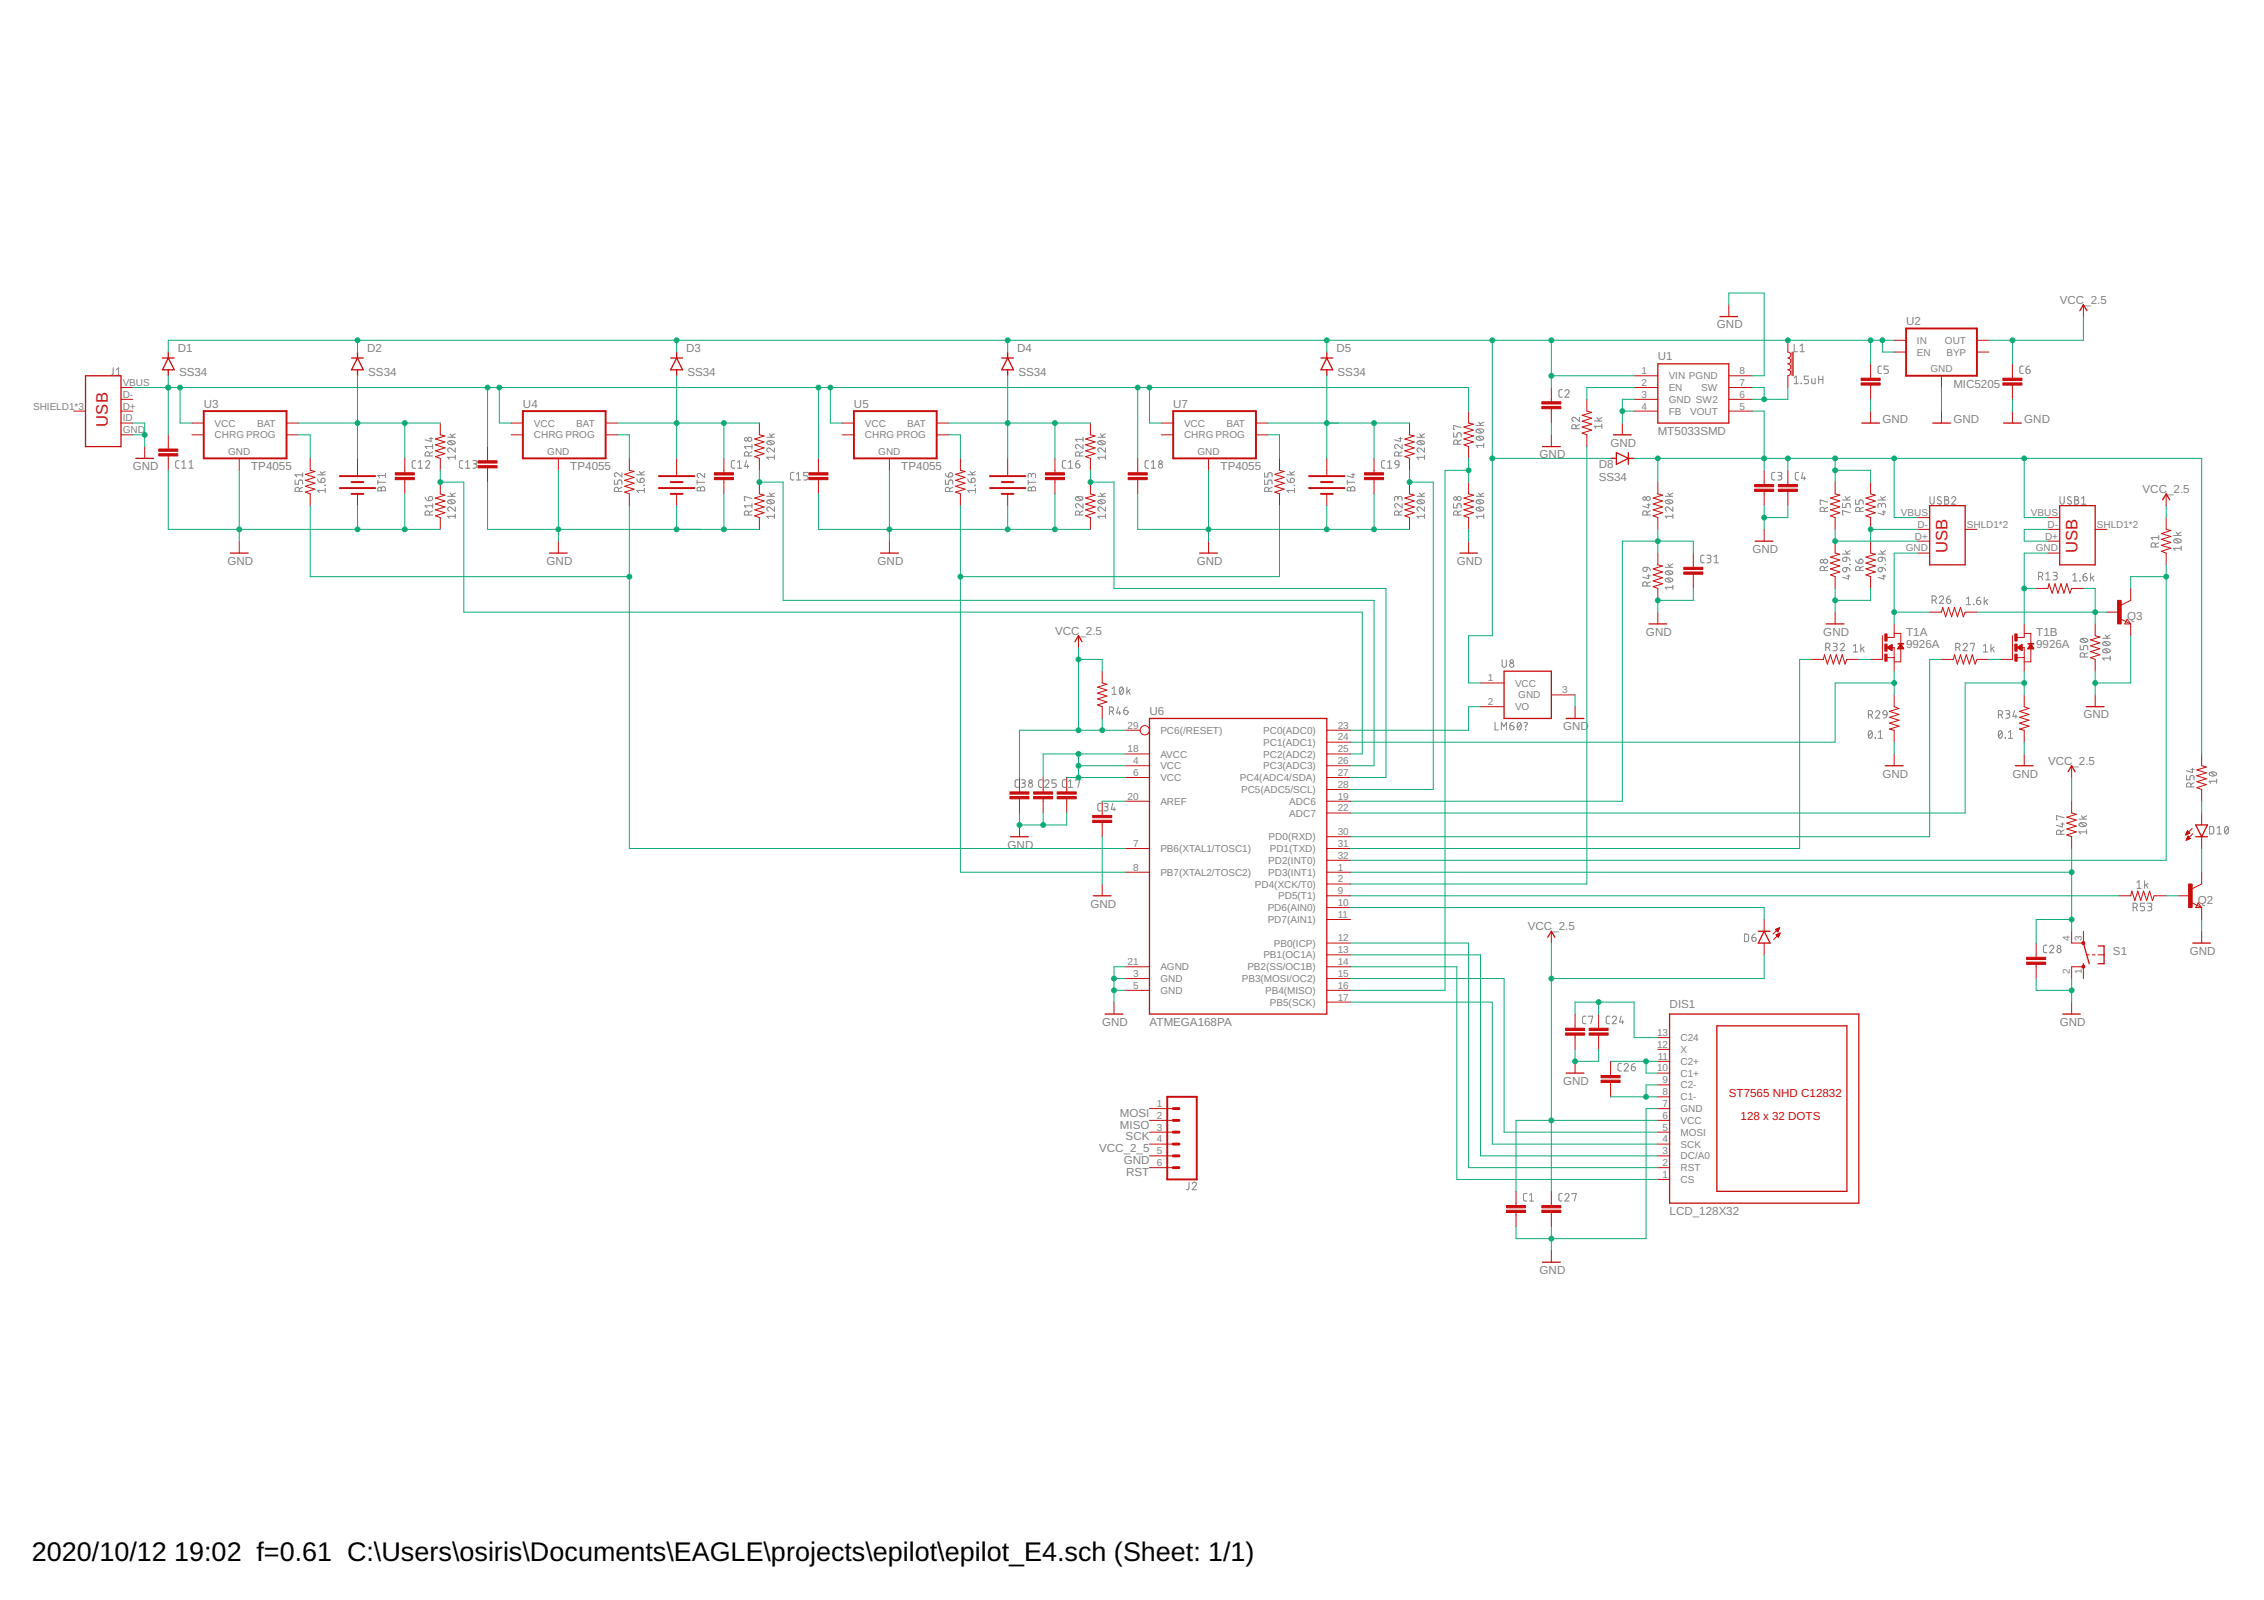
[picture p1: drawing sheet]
<svg xmlns="http://www.w3.org/2000/svg" width="297mm" height="210mm" viewBox="0 0 297 210" stroke-linecap="round" stroke-linejoin="round" font-family="sans-serif">
<defs><g id="words">
<g font-size="3.5">
<text x="4.2" y="204.7">2020/10/12</text>
<text x="22.9" y="204.7">19:02 f=0.61 C:\Users\osiris\Documents\EAGLE\projects\epilot\epilot_E4.sch (Sheet: 1/1)</text>
</g>
<g font-size="2.2" fill="#c90d0c">
<text x="14.2" y="56" transform="rotate(-90 14.2 56)">USB</text>
<text x="255.5" y="72.5" transform="rotate(-90 255.5 72.5)">USB</text>
<text x="272.6" y="72.5" transform="rotate(-90 272.6 72.5)">USB</text>
</g>
<g font-size="1.5" fill="#808080">
<text x="270.3" y="39.8">VCC_2.5</text>
<text x="23.3" y="46.2">D1</text>
<text x="48.2" y="46.2">D2</text>
<text x="90" y="46.2">D3</text>
<text x="133.5" y="46.2">D4</text>
<text x="175.3" y="46.2">D5</text>
<text x="217.5" y="47.3">U1</text>
<text x="225.3" y="43.1">GND</text>
<text x="250.1" y="42.6">U2</text>
<text x="23.5" y="49.3">SS34</text>
<text x="26.7" y="53.5">U3</text>
<text x="48.3" y="49.3">SS34</text>
<text x="68.6" y="53.5">U4</text>
<text x="90.2" y="49.3">SS34</text>
<text x="112" y="53.5">U5</text>
<text x="133.6" y="49.3">SS34</text>
<text x="153.9" y="53.5">U7</text>
<text x="175.5" y="49.3">SS34</text>
<text x="256.3" y="50.8">MIC5205</text>
<text x="211.3" y="58.6">GND</text>
<text x="217.5" y="57">MT5033SMD</text>
<text x="247" y="55.5">GND</text>
<text x="256.3" y="55.5">GND</text>
<text x="265.6" y="55.5">GND</text>
<text x="17.4" y="61.7">GND</text>
<text x="32.9" y="61.7">TP4055</text>
<text x="74.8" y="61.7">TP4055</text>
<text x="118.2" y="61.7">TP4055</text>
<text x="160.1" y="61.7">TP4055</text>
<text x="202" y="60.1">GND</text>
<text x="209.8" y="63.1">SS34</text>
<text x="209.8" y="61.4">D8</text>
<text x="281.1" y="64.6">VCC_2.5</text>
<text x="29.8" y="74.1">GND</text>
<text x="71.7" y="74.1">GND</text>
<text x="115.1" y="74.1">GND</text>
<text x="157" y="74.1">GND</text>
<text x="191.1" y="74.1">GND</text>
<text x="229.9" y="72.5">GND</text>
<text x="138.4" y="83.2">VCC_2.5</text>
<text x="216" y="83.4">GND</text>
<text x="239.2" y="83.4">GND</text>
<text x="250.1" y="83.4">T1A</text>
<text x="267.1" y="83.4">T1B</text>
<text x="279.1" y="81.4">Q3</text>
<text x="250.1" y="85">9926A</text>
<text x="267.1" y="85">9926A</text>
<text x="150.8" y="93.8">U6</text>
<text x="205.1" y="95.8">GND</text>
<text x="273.3" y="94.3">GND</text>
<text x="268.7" y="100.3">VCC_2.5</text>
<text x="247" y="102">GND</text>
<text x="264" y="102">GND</text>
<text x="132.2" y="111.3">GND</text>
<text x="143.1" y="119.1">GND</text>
<text x="288.4" y="118.6">Q2</text>
<text x="200.5" y="122">VCC_2.5</text>
<text x="277.2" y="125.3">S1</text>
<text x="287.3" y="125.3">GND</text>
<text x="144.6" y="134.6">GND</text>
<text x="150.8" y="134.6">ATMEGA168PA</text>
<text x="219.1" y="132.3">DIS1</text>
<text x="270.2" y="134.6">GND</text>
<text x="205.1" y="142.3">GND</text>
<text x="146.9" y="146.5">MOSI</text>
<text x="146.9" y="148.1">MISO</text>
<text x="147.7" y="149.6">SCK</text>
<text x="144.2" y="151.2">VCC_2_5</text>
<text x="147.4" y="152.7">GND</text>
<text x="147.7" y="154.3">RST</text>
<text x="219.1" y="159.4">LCD_128X32</text>
<text x="202" y="167.1">GND</text>
</g>
<g font-size="1.5" fill="#c90d0c">
<text x="226.8" y="143.9">ST7565 NHD C12832</text>
<text x="228.4" y="147">128 x 32 DOTS</text>
</g>
<g font-size="1.3" fill="#808080">
<text x="251.5" y="45.1">IN</text>
<text x="251.5" y="46.7">EN</text>
<text x="255.2" y="45.1">OUT</text>
<text x="255.4" y="46.7">BYP</text>
<text x="4.3" y="53.7">SHIELD1*3</text>
<text x="16.1" y="53.7">D+</text>
<text x="16.1" y="52.2">D-</text>
<text x="16.1" y="50.6">VBUS</text>
<text x="215.4" y="53.7">4</text>
<text x="215.4" y="52.2">3</text>
<text x="215.4" y="49.1">1</text>
<text x="215.4" y="50.6">2</text>
<text x="218.9" y="52.9">GND SW2</text>
<text x="218.9" y="49.8">VIN PGND</text>
<text x="218.9" y="51.3">EN</text>
<text x="223.2" y="51.3">SW</text>
<text x="228.2" y="50.6">7</text>
<text x="228.2" y="49.1">8</text>
<text x="228.2" y="52.2">6</text>
<text x="228.2" y="53.7">5</text>
<text x="253.3" y="48.8">GND</text>
<text x="16.1" y="56.8">GND</text>
<text x="16.1" y="55.3">ID</text>
<text x="28.2" y="56">VCC</text>
<text x="28.2" y="57.5">CHRG PROG</text>
<text x="29.9" y="59.7">GND</text>
<text x="33.7" y="56">BAT</text>
<text x="70" y="56">VCC</text>
<text x="70" y="57.5">CHRG PROG</text>
<text x="71.8" y="59.7">GND</text>
<text x="75.6" y="56">BAT</text>
<text x="113.5" y="56">VCC</text>
<text x="113.5" y="57.5">CHRG PROG</text>
<text x="115.2" y="59.7">GND</text>
<text x="119" y="56">BAT</text>
<text x="155.3" y="56">VCC</text>
<text x="155.3" y="57.5">CHRG PROG</text>
<text x="157.1" y="59.7">GND</text>
<text x="160.9" y="56">BAT</text>
<text x="218.9" y="54.4">FB</text>
<text x="221.7" y="54.4">VOUT</text>
<text x="249.4" y="67.7">VBUS</text>
<text x="251.2" y="70.8">D+</text>
<text x="251.6" y="69.2">D-</text>
<text x="258" y="69.2">SHLD1*2</text>
<text x="266.5" y="67.7">VBUS</text>
<text x="268.3" y="70.8">D+</text>
<text x="268.6" y="69.2">D-</text>
<text x="275.1" y="69.2">SHLD1*2</text>
<text x="250" y="72.3">GND</text>
<text x="267.1" y="72.3">GND</text>
<text x="195.2" y="89.4">1</text>
<text x="147.9" y="95.6">29</text>
<text x="175.5" y="95.6">23</text>
<text x="195.2" y="92.5">2</text>
<text x="198.8" y="93.2">VO</text>
<text x="198.8" y="90.1">VCC</text>
<text x="199.2" y="91.6">GND</text>
<text x="205" y="90.9">3</text>
<text x="147.9" y="98.7">18</text>
<text x="148.7" y="100.2">4</text>
<text x="148.7" y="101.8">6</text>
<text x="152.2" y="100.9">VCC</text>
<text x="152.2" y="99.4">AVCC</text>
<text x="152.2" y="96.3">PC6(/RESET)</text>
<text x="165.7" y="100.9">PC3(ADC3)</text>
<text x="165.7" y="99.4">PC2(ADC2)</text>
<text x="165.7" y="97.8">PC1(ADC1)</text>
<text x="165.7" y="96.3">PC0(ADC0)</text>
<text x="175.5" y="101.8">27</text>
<text x="175.5" y="100.2">26</text>
<text x="175.5" y="98.7">25</text>
<text x="175.5" y="97.1">24</text>
<text x="147.9" y="104.9">20</text>
<text x="152.2" y="102.5">VCC</text>
<text x="152.2" y="105.6">AREF</text>
<text x="162.7" y="102.5">PC4(ADC4/SDA)</text>
<text x="162.8" y="104">PC5(ADC5/SCL)</text>
<text x="169.2" y="107.1">ADC7</text>
<text x="169.2" y="105.6">ADC6</text>
<text x="175.5" y="106.4">22</text>
<text x="175.5" y="104.9">19</text>
<text x="175.5" y="103.3">28</text>
<text x="148.7" y="111.1">7</text>
<text x="152.2" y="111.8">PB6(XTAL1/TOSC1)</text>
<text x="166.4" y="113.3">PD2(INT0)</text>
<text x="166.4" y="110.2">PD0(RXD)</text>
<text x="166.6" y="111.8">PD1(TXD)</text>
<text x="175.5" y="112.7">32</text>
<text x="175.5" y="111.1">31</text>
<text x="175.5" y="109.5">30</text>
<text x="148.7" y="114.2">8</text>
<text x="152.2" y="114.9">PB7(XTAL2/TOSC2)</text>
<text x="164.7" y="116.4">PD4(XCK/T0)</text>
<text x="166.3" y="119.5">PD6(AIN0)</text>
<text x="166.4" y="114.9">PD3(INT1)</text>
<text x="167.7" y="118">PD5(T1)</text>
<text x="175.5" y="118.9">10</text>
<text x="175.5" y="117.3">9</text>
<text x="175.5" y="115.8">2</text>
<text x="175.5" y="114.2">1</text>
<text x="165.8" y="125.7">PB1(OC1A)</text>
<text x="166.3" y="121.1">PD7(AIN1)</text>
<text x="167.1" y="124.2">PB0(ICP)</text>
<text x="175.5" y="125.1">13</text>
<text x="175.5" y="123.5">12</text>
<text x="175.5" y="120.4">11</text>
<text x="271.6" y="123.5" transform="rotate(-90 271.6 123.5)">4</text>
<text x="273.1" y="123.5" transform="rotate(-90 273.1 123.5)">3</text>
<text x="147.9" y="126.6">21</text>
<text x="148.7" y="128.2">3</text>
<text x="148.7" y="129.7">5</text>
<text x="152.2" y="128.8">GND</text>
<text x="152.2" y="130.4">GND</text>
<text x="152.2" y="127.3">AGND</text>
<text x="162.9" y="128.8">PB3(MOSI/OC2)</text>
<text x="163.7" y="127.3">PB2(SS/OC1B)</text>
<text x="166" y="130.4">PB4(MISO)</text>
<text x="166.6" y="131.9">PB5(SCK)</text>
<text x="175.5" y="131.3">17</text>
<text x="175.5" y="129.7">16</text>
<text x="175.5" y="128.2">15</text>
<text x="175.5" y="126.6">14</text>
<text x="271.6" y="127.8" transform="rotate(-90 271.6 127.8)">2</text>
<text x="273.1" y="127.8" transform="rotate(-90 273.1 127.8)">1</text>
<text x="217.4" y="135.9">13</text>
<text x="217.4" y="137.5">12</text>
<text x="220.5" y="136.6">C24</text>
<text x="217.4" y="140.6">10</text>
<text x="217.5" y="139">11</text>
<text x="218.1" y="142.1">9</text>
<text x="218.1" y="143.7">8</text>
<text x="220.5" y="141.2">C1+</text>
<text x="220.5" y="142.8">C2-</text>
<text x="220.5" y="138.1">X</text>
<text x="220.5" y="139.7">C2+</text>
<text x="151.8" y="145.2">1</text>
<text x="151.8" y="146.8">2</text>
<text x="151.8" y="148.3">3</text>
<text x="151.8" y="149.9">4</text>
<text x="218.1" y="145.2">7</text>
<text x="218.1" y="146.8">6</text>
<text x="218.1" y="148.3">5</text>
<text x="218.1" y="149.9">4</text>
<text x="220.5" y="144.3">C1-</text>
<text x="220.5" y="145.9">GND</text>
<text x="220.5" y="147.4">VCC</text>
<text x="220.5" y="149">MOSI</text>
<text x="151.8" y="151.4">5</text>
<text x="151.8" y="153">6</text>
<text x="218.1" y="151.4">3</text>
<text x="218.1" y="153">2</text>
<text x="218.1" y="154.5">1</text>
<text x="220.5" y="150.5">SCK</text>
<text x="220.5" y="152.1">DC/A0</text>
<text x="220.5" y="153.7">RST</text>
<text x="220.5" y="155.2">CS</text>
</g>
</g></defs>
<g fill="none" stroke="#808080" stroke-width=".13">
<path d="M14.8 48.3v.7a.23 .23 0 0 1-.3 .2M15.3 49.2h.5M15.3 48.5l.3-.2v.9M56.3 59.8v-.4a.28 .28 0 0 0-.3-.1 .28 .28 0 0 0-.2 .2v.3h1M56.3 57.5h.5M56.6 57.4v.5l-.8-.2M56.8 59.3l-.5 .2M56.8 58.6h-1l.2 .3M56.8 58.3v.6M58.7 57.4h1M58.8 57.9a.63 .63 0 0 1 .9 .2 .59 .59 0 0 1-1 0zM58.9 57.8l.6 .5"/>
<path d="M59.1 56.9l.3 .5M59.7 58.8v.5l-.5-.5a.28 .28 0 0 0-.5 .1 .28 .28 0 0 0 .2 .4M59.7 60h-1l.2 .3M59.7 59.7v.6M59.7 56.9l-.5 .3M98.2 59.8v-.4a.28 .28 0 0 0-.3-.1 .28 .28 0 0 0-.2 .2v.3h1M98.7 58.6h-1l.2 .3M98.7 59.3l-.5 .2M98.7 58.3v.6M100.6 57.4h1M100.7 57.9a.63 .63 0 0 1 .9 .2 .59 .59 0 0 1-1 0zM100.8 57.8l.6 .5"/>
<path d="M100.9 56.9l.4 .5M101.6 58.8v.5l-.6-.5a.27 .27 0 0 0-.4 .1 .27 .27 0 0 0 .2 .4M101.6 60h-1l.2 .3M101.6 59.7v.6M101.6 56.9l-.5 .3M141.6 59.8v-.4a.27 .27 0 0 0-.3-.1 .27 .27 0 0 0-.2 .2v.3h1M142.1 58.3v.6l-.6-.5a.27 .27 0 0 0-.4 .1 .27 .27 0 0 0 .2 .4M142.1 59.3l-.5 .2M142.1 57.4v.5M142.1 57.6h-1l.2 .3M144 57.4h1M144.1 57.9a.63 .63 0 0 1 .9 .2 .59 .59 0 0 1-1 0z"/>
<path d="M144.3 57.8l.5 .5M144.4 56.9l.3 .5M145 58.8v.5l-.5-.5a.28 .28 0 0 0-.5 .1 .28 .28 0 0 0 .3 .4M145 60h-1l.3 .3M145 59.7v.6M145 56.9l-.4 .3M183.5 59.8v-.4a.28 .28 0 0 0-.3-.1 .28 .28 0 0 0-.2 .2v.3h1M183.5 57.5h.5M183.7 57.4v.5l-.7-.2M184 58.3v.6l-.6-.5a.27 .27 0 0 0-.4 .1 .27 .27 0 0 0 .2 .4M184 59.3l-.5 .2M185.9 57.4h1"/>
<path d="M186 57.9a.63 .63 0 0 1 .9 .2 .59 .59 0 0 1-1 0zM186.1 57.8l.6 .5M186.2 56.9l.4 .5M186.9 58.8v.5l-.5-.5a.27 .27 0 0 0-.5 .1 .27 .27 0 0 0 .2 .4M186.9 60h-1l.2 .3M186.9 59.7v.6M186.9 56.9l-.5 .3M190.7 56.8v.5h.5v-.3a.28 .28 0 0 1 .2-.2 .28 .28 0 0 1 .3 .2v.3M191.3 58.3v-.3a.28 .28 0 0 0-.3-.3 .28 .28 0 0 0-.3 .3v.3h1M191.7 56.1l-1-.3v.6h.1M191.7 57.7l-.4 .2M193.7 55.8h1"/>
<path d="M193.7 57.3a.63 .63 0 0 1 1 .2 .59 .59 0 0 1-1 0zM193.7 56.4a.65 .65 0 0 1 1 .1 .59 .59 0 0 1-1 0zM193.9 57.3l.5 .4M193.9 56.3l.5 .4M194 55.4l.3 .4M194.7 58.4h-1l.2 .3M194.7 58.2v.5M194.7 55.4l-.5 .2M205 51.1h-.4l-.1 .2 .1 .7 .4 .1M205.3 51.3a.27 .27 0 0 1 .4-.2 .27 .27 0 0 1 .1 .5l-.5 .5h.6M206.8 56.2v-.4a.28 .28 0 0 0-.4-.1 .28 .28 0 0 0-.2 .3v.2h1M207.2 54.7v.6l-.5-.5a.27 .27 0 0 0-.5 .1 .27 .27 0 0 0 .3 .4"/>
<path d="M207.2 55.7l-.4 .2M209.2 55.2h1M209.5 54.8l.3 .4M210.2 55.9h-1l.2 .3M210.2 55.6v.6M210.2 54.8l-.5 .2M235.4 49.6l.3-.3v1M235.4 50.3h.5M235.4 45.1v1h.4M236.2 46.1h.5M236.2 45.4l.3-.3v1M236.3 50.3h.1z"/>
<path d="M237.3 49.3h-.6v.5h.4a.28 .28 0 0 1 .2 .3 .28 .28 0 0 1-.2 .2h-.4M237.7 49.7v.5l.2 .1h.2v-.6M238.6 49.8h.6M238.6 49.3v1M239.2 49.3v1M246.8 48h-.3l-.1 .2v.7l.4 .1M247.8 48h-.6v.5h.4l.2 .2-.2 .3h-.4M265.5 48h-.4l-.1 .2v.7l.5 .1M265.8 48.5h.3a.28 .28 0 0 1 .3 .3 .28 .28 0 0 1-.3 .2 .28 .28 0 0 1-.3-.3zM266.3 48a.43 .43 0 0 0-.5 .5M23.5 60.4l-.3 .1-.1 .1v.7l.4 .1M23.9 61.4h.5"/>
<path d="M23.9 60.6l.2-.2v1M24.8 61.4h.6M24.8 60.6l.3-.2v1M38.7 63v.5h.5v-.3a.28 .28 0 0 1 .2-.2 .28 .28 0 0 1 .3 .2v.3M39.3 64.5v-.3a.28 .28 0 0 0-.3-.3 .28 .28 0 0 0-.3 .3v.3h1M39.7 62.3h-1l.2 .3M39.7 63.9l-.4 .2M39.7 62v.6M41.7 62.8a.43 .43 0 0 0 .4 .5M41.7 62.3h1M42 61.9l.3 .4M42.1 62.8a.28 .28 0 0 1 .5 .1 .28 .28 0 0 1-.2 .4h-.3z"/>
<path d="M42.6 63.6l.1 .1zM42.7 64.3h-1l.2 .3M42.7 64.1v.5M42.7 61.9l-.5 .2M49.6 63v.5M49.6 63.3h1M49.6 64a.22 .22 0 0 1 .3-.1 .22 .22 0 0 1 .1 .2l.1-.1a.27 .27 0 0 1 .3-.2 .27 .27 0 0 1 .2 .3v.3h-1zM50 64.1v.3M50.6 62.1v.6M50.6 62.4h-1l.2 .3M54.5 60.4l-.3 .1-.1 .1v.7l.2 .1h.2M54.9 61.4h.5"/>
<path d="M54.9 60.6l.3-.2v1M55.8 65.2a.52 .52 0 0 0 .4 .5M55.8 60.6a.26 .26 0 0 1 .4-.2 .26 .26 0 0 1 .1 .5l-.5 .5h.6M56.3 65.2a.29 .29 0 0 1 .5 .1 .29 .29 0 0 1-.3 .4h-.3zM56.3 67.6v-.3a.29 .29 0 0 0-.2-.3 .29 .29 0 0 0-.3 .3v.3h1M56.8 66.1v.5M56.8 67l-.5 .2M56.8 66.4h-1l.2 .2M58.7 65.1h1M58.8 65.7a.63 .63 0 0 1 .9 .1 .59 .59 0 0 1-1 0zM58.9 65.6l.6 .5M59.1 64.7l.3 .4"/>
<path d="M59.7 66.5v.6l-.5-.5a.27 .27 0 0 0-.5 .1 .27 .27 0 0 0 .2 .4M59.7 67.5v.5M59.7 67.7h-1l.2 .3M59.7 64.7l-.5 .2M60.7 60.4l-.3 .1-.1 .1v.7l.2 .1h.2M61.1 61.4h.5M61.1 60.6l.3-.2v1M62 60.4h.4a.22 .22 0 0 1 .2 .2 .22 .22 0 0 1-.1 .2l-.4 .1M62.3 60.9a.29 .29 0 0 1 .3 .2 .29 .29 0 0 1-.3 .3h-.3M80.6 63v.5h.4v-.3a.28 .28 0 0 1 .3-.2 .28 .28 0 0 1 .3 .2v.3M81.2 64.5l-.1-.4a.28 .28 0 0 0-.3-.2 .28 .28 0 0 0-.2 .3v.3h1M81.6 62v.6l-.6-.5a.28 .28 0 0 0-.4 .1 .28 .28 0 0 0 .2 .4"/>
<path d="M81.6 63.9l-.4 .2M83.5 62.8a.43 .43 0 0 0 .5 .5M83.5 62.3h1M83.9 61.9l.3 .4M84 62.8a.28 .28 0 0 1 .5 .1 .28 .28 0 0 1-.2 .4h-.3zM84.5 63.6v.1zM84.5 64.3h-1l.3 .3M84.5 64.1v.5M84.5 61.9l-.4 .2M91.5 63.3h1M91.5 63v.5M91.5 64a.23 .23 0 0 1 .2-.1 .23 .23 0 0 1 .2 .2v-.1a.28 .28 0 0 1 .3-.2 .28 .28 0 0 1 .3 .3v.3h-1z"/>
<path d="M91.9 64.1v.3M92.5 62.1v.6l-.6-.5a.28 .28 0 0 0-.4 .1 .28 .28 0 0 0 .2 .4M96.4 60.4l-.3 .1-.2 .1 .1 .7 .4 .1M96.8 61.4h.5M96.8 60.6l.2-.2v1M97.9 60.4l-.2 .8h.6M98.1 61v.4M98.2 67.6v-.3a.28 .28 0 0 0-.3-.3 .28 .28 0 0 0-.2 .3v.3h1M98.7 66.4h-1l.2 .2M98.7 65.4l-1-.3v.6h.1M98.7 66.1v.5M98.7 67l-.5 .2"/>
<path d="M100.6 65.1h1M100.7 65.7a.63 .63 0 0 1 .9 .1 .59 .59 0 0 1-1 0zM100.8 65.6l.6 .5M100.9 64.7l.4 .4M101.6 66.5v.6l-.6-.5a.27 .27 0 0 0-.4 .1 .27 .27 0 0 0 .2 .4M101.6 67.7h-1l.2 .3M101.6 67.5v.5M101.6 64.7l-.5 .2M104.2 62h-.4l-.1 .2v.7l.5 .1M104.5 63h.6M104.5 62.2l.3-.2v1M106 62h-.5v.4h.4l.1 .2-.1 .3-.4 .1"/>
<path d="M124 63v.5h.5v-.3a.28 .28 0 0 1 .2-.2 .28 .28 0 0 1 .3 .2v.3M124 62.1a.43 .43 0 0 0 .5 .5M124.5 62.1a.28 .28 0 0 1 .5 .1 .28 .28 0 0 1-.3 .4h-.2zM124.6 64.5l-.1-.4a.27 .27 0 0 0-.3-.2 .27 .27 0 0 0-.2 .3v.3h1M125 63.9l-.4 .2M127 62.8a.43 .43 0 0 0 .4 .5M127 62.3h1M127.3 61.9l.3 .4M127.4 62.8a.28 .28 0 0 1 .5 .1 .28 .28 0 0 1-.2 .4h-.3zM127.9 63.6l.1 .1zM128 64.3h-1l.2 .3M128 64.1v.5"/>
<path d="M128 61.9l-.5 .2M134.9 63.3h1M134.9 63v.5M135 63.9a.21 .21 0 0 1 .3 .2l.1-.1a.27 .27 0 0 1 .3-.2 .27 .27 0 0 1 .2 .3v.3h-1zM135.3 62.4l.1-.1a.27 .27 0 0 1 .3-.2 .27 .27 0 0 1 .2 .3v.3M135.3 62.5v-.2a.21 .21 0 0 0-.2-.2 .21 .21 0 0 0-.2 .2v.4M135.3 64.1v.3M139.8 60.4l-.3 .1-.1 .1v.7l.2 .1h.2M140.2 61.4h.5M140.2 60.6l.3-.2v1M141.1 60.9h.4a.28 .28 0 0 1 .2 .3 .28 .28 0 0 1-.3 .2 .28 .28 0 0 1-.3-.2zM141.2 65.2a.65 .65 0 0 1 .9 .2 .59 .59 0 0 1-1 0z"/>
<path d="M141.3 65.2l.6 .4M141.6 60.4a.43 .43 0 0 0-.5 .5M141.6 67.6v-.3a.28 .28 0 0 0-.2-.3 .28 .28 0 0 0-.3 .3v.3h1M142.1 66.1v.5l-.7-.5h-.2l-.1 .2 .2 .3M142.1 67l-.5 .2M144 65.1h1M144.1 65.7a.63 .63 0 0 1 .9 .1 .59 .59 0 0 1-1 0zM144.3 65.6l.5 .5M144.4 64.7l.3 .4M145 66.5v.6l-.5-.5a.27 .27 0 0 0-.5 .1 .27 .27 0 0 0 .3 .4M145 67.7h-1l.3 .3M145 67.5v.5"/>
<path d="M145 64.7l-.4 .2M150.7 60.4l-.4 .1-.1 .1 .1 .7 .2 .1h.2M151 61.4h.6M151 60.6l.3-.2v1M165.9 63v.5h.4v-.3a.28 .28 0 0 1 .3-.2 .28 .28 0 0 1 .3 .2v.3M165.9 62v.6h.4v-.4a.28 .28 0 0 1 .3-.2 .28 .28 0 0 1 .3 .2v.4M166.5 64.5l-.1-.4a.28 .28 0 0 0-.3-.2 .28 .28 0 0 0-.2 .3v.3h1M166.9 63.9l-.4 .2M168.8 62.8a.43 .43 0 0 0 .5 .5M168.8 62.3h1M169.2 61.9l.3 .4M169.3 62.8a.28 .28 0 0 1 .5 .1 .28 .28 0 0 1-.2 .4h-.3z"/>
<path d="M169.8 63.6v.1zM169.8 64.3h-1l.3 .3M169.8 64.1v.5M169.8 61.9l-.4 .2M176.8 63.3h1M176.8 63v.5M176.8 64a.23 .23 0 0 1 .2-.1 .23 .23 0 0 1 .2 .2v-.1a.28 .28 0 0 1 .3-.2 .28 .28 0 0 1 .3 .3v.3h-1zM177.2 64.1v.3M177.3 62.3h.5M177.5 62.1v.6l-.7-.3M181.7 60.4l-.3 .1-.1 .1v.7l.4 .1M182.1 61.4h.5"/>
<path d="M182.1 60.6l.2-.2v1M183.1 60.5l.1-.1a.27 .27 0 0 1 .4 .3v.3l-.5-.1-.1-.2zM183.4 65.4a.28 .28 0 0 1 .3-.3 .28 .28 0 0 1 .3 .3v.3M183.4 65.6v-.4a.22 .22 0 0 0-.3-.1 .22 .22 0 0 0-.1 .2v.4M183.5 67.6v-.3a.28 .28 0 0 0-.3-.3 .28 .28 0 0 0-.2 .3v.3h1M183.6 61a.47 .47 0 0 1-.5 .4M184 66.1v.5l-.7-.5h-.2l-.1 .2 .2 .3M184 67l-.5 .2M185.9 65.1h1M186 65.7a.63 .63 0 0 1 .9 .1 .59 .59 0 0 1-1 0zM186.1 65.6l.6 .5M186.2 64.7l.4 .4"/>
<path d="M186.9 66.5v.6l-.5-.5a.27 .27 0 0 0-.5 .1 .27 .27 0 0 0 .2 .4M186.9 67.7h-1l.2 .3M186.9 67.5v.5M186.9 64.7l-.5 .2M190.7 66.1v.5h.5v-.3a.28 .28 0 0 1 .2-.2 .28 .28 0 0 1 .3 .2v.3M191.3 67.6v-.3a.28 .28 0 0 0-.3-.3 .28 .28 0 0 0-.3 .3v.3h1M191.7 67l-.4 .2M193.7 66.7a.65 .65 0 0 1 1 .1 .59 .59 0 0 1-1 0zM193.7 65.7a.65 .65 0 0 1 1 .1 .59 .59 0 0 1-1 0zM193.7 65.1h1M193.9 66.6l.5 .4M193.9 65.6l.5 .5"/>
<path d="M194 64.7l.3 .4M194.7 67.7h-1l.2 .3M194.7 67.5v.5M194.7 64.7l-.5 .2M215.7 74.4h.4v.4a.28 .28 0 0 1-.5 .1 .28 .28 0 0 1 .1-.5zM216.1 67.6v-.3a.28 .28 0 0 0-.3-.3 .28 .28 0 0 0-.3 .3v.3h1M216.1 76.9v-.4a.28 .28 0 0 0-.3-.2 .28 .28 0 0 0-.3 .3v.3h1M216.1 74.4a.43 .43 0 0 1 .4 .5M216.1 66.2h.4M216.1 75.5h.4M216.3 66.1v.5l-.8-.2M216.3 75.4v.5l-.8-.2"/>
<path d="M216.5 67l-.4 .2M216.5 76.3l-.4 .2M218.5 65.1h1M218.5 74.4h1M218.5 65.7a.63 .63 0 0 1 1 .1 .59 .59 0 0 1-1 0zM218.5 75.9a.63 .63 0 0 1 1 .2 .59 .59 0 0 1-1 0zM218.5 75a.63 .63 0 0 1 1 .1 .59 .59 0 0 1-1 0zM218.7 65.6l.6 .5M218.7 75.9l.6 .4M218.7 74.9l.6 .5M218.8 64.7l.3 .4M218.8 74l.3 .4"/>
<path d="M219.5 66.5v.6l-.6-.5a.27 .27 0 0 0-.4 .1 .27 .27 0 0 0 .2 .4M219.5 67.7h-1l.2 .3M219.5 67.5v.5M219.5 76.8v.5M219.5 64.7l-.5 .2M219.5 77h-1l.2 .3M219.5 74l-.5 .2M223.6 72.8l-.4 .1-.1 .1 .1 .7 .2 .1h.2M223.9 72.8h.4a.22 .22 0 0 1 .2 .3 .22 .22 0 0 1-.2 .2h-.3M224.2 73.3a.28 .28 0 0 1 .3 .3 .28 .28 0 0 1-.3 .2h-.3M224.9 73.8h.5M224.9 73l.3-.2v1"/>
<path d="M232.9 62h-.3l-.1 .2v.7l.4 .1M233.2 62h.5a.23 .23 0 0 1 .1 .2 .23 .23 0 0 1-.2 .2h-.3M233.5 62.4h.1a.28 .28 0 0 1 .2 .4 .28 .28 0 0 1-.3 .2h-.3M236 62h-.4l-.1 .2 .1 .7 .4 .1M236.6 62l-.3 .7h.6M236.7 62.5v.5M239.4 67.1l-.1-.4a.28 .28 0 0 0-.3-.2 .28 .28 0 0 0-.2 .3v.3h1M239.4 74.8v-.2a.28 .28 0 0 0-.3-.3 .28 .28 0 0 0-.3 .3v.2h1M239.8 65.9l-1-.3v.5h.1M239.8 66.5l-.4 .3M239.8 74.3l-.4 .2M241.7 66v.6h.5v-.3a.28 .28 0 0 1 .3-.3 .28 .28 0 0 1 .2 .3v.3"/>
<path d="M241.7 65.6h1M241.7 72.7h1M241.8 74.5h.5v.3a.28 .28 0 0 1-.4 .2 .28 .28 0 0 1-.1-.5zM241.8 73.2l.5-.1v.3a.28 .28 0 0 1-.4 .2 .28 .28 0 0 1-.1-.4zM242.1 65.2l.3 .4M242.1 72.2l.3 .5M242.3 74.5a.43 .43 0 0 1 .4 .4M242.3 73.1a.47 .47 0 0 1 .4 .5M242.3 75.6h.4M242.5 75.4v.6l-.8-.3M242.7 74v.1zM242.7 67.3l-1-.3v.5h.2"/>
<path d="M242.7 65.2l-.4 .2M242.7 72.2l-.4 .3M243.5 65.6v.5h.4v-.3a.28 .28 0 0 1 .3-.2 .28 .28 0 0 1 .3 .2v.3M243.5 73.5a.43 .43 0 0 0 .4 .4M243.9 73.5a.28 .28 0 0 1 .5 0 .28 .28 0 0 1-.2 .4h-.3zM244 67.1v-.4a.28 .28 0 0 0-.3-.2 .28 .28 0 0 0-.2 .3v.3h1M244 74.8v-.2a.28 .28 0 0 0-.3-.3 .28 .28 0 0 0-.2 .3v.2h1M244.5 66.5l-.5 .3M244.5 74.3l-.5 .2M246.4 65.6h1M246.4 72.7h1M246.5 74.5h.5v.3a.28 .28 0 0 1-.4 .2 .28 .28 0 0 1-.1-.5z"/>
<path d="M246.5 73.2l.5-.1v.3a.28 .28 0 0 1-.4 .2 .28 .28 0 0 1-.1-.4zM246.7 65.2l.4 .4M246.7 72.2l.4 .5M246.8 66.3l.1-.1a.28 .28 0 0 1 .3-.2 .28 .28 0 0 1 .2 .3v.3M246.8 66.5v-.4a.22 .22 0 0 0-.2-.1 .22 .22 0 0 0-.2 .3v.3M247 74.5a.43 .43 0 0 1 .4 .4M247 73.1a.47 .47 0 0 1 .4 .5M247 67.2h.4M247 75.6h.4M247.2 67v.5l-.8-.2M247.2 75.4v.6l-.8-.3M247.3 74l.1 .1z"/>
<path d="M247.4 65.2l-.5 .2M247.4 72.2l-.5 .3M253.2 65.2l.1 .8a.27 .27 0 0 0 .3 .1 .27 .27 0 0 0 .2-.2v-.7M253.5 78.7h.3a.29 .29 0 0 0 .2-.2 .29 .29 0 0 0-.2-.3h-.3v1M253.8 78.7l.3 .5M254.4 78.4a.27 .27 0 0 1 .4-.2 .27 .27 0 0 1 .1 .4l-.5 .6h.6M254.7 65.2h-.1a.23 .23 0 0 0-.4 .1 .23 .23 0 0 0 .1 .3l.4 .2a.22 .22 0 0 1-.2 .3l-.3-.1M255.1 65.2h.3a.22 .22 0 0 1 .2 .1 .22 .22 0 0 1-.1 .3h-.1h.1a.28 .28 0 0 1 .2 .3 .28 .28 0 0 1-.3 .2h-.3zM255.1 65.6h.3M255.4 78.6h.3a.28 .28 0 0 1 .3 .3 .28 .28 0 0 1-.3 .3 .28 .28 0 0 1-.3-.3zM255.8 78.2a.52 .52 0 0 0-.4 .4M256.1 65.4a.27 .27 0 0 1 .3-.2 .27 .27 0 0 1 .1 .4l-.4 .5h.5"/>
<path d="M258 78.5l.3-.2v1M258 79.3h.6M258.9 79.3h.1zM259.3 78.8h.4a.28 .28 0 0 1 .2 .3 .28 .28 0 0 1-.3 .2 .28 .28 0 0 1-.3-.2zM259.8 78.3a.43 .43 0 0 0-.5 .5M260.3 78.3v1M260.5 78.9l.3 .4M260.8 78.7l-.5 .3M267.5 75.6h.4a.28 .28 0 0 0 .1-.3 .28 .28 0 0 0-.3-.2h-.2v1M267.8 75.6l.2 .5M268.4 75.3l.3-.2v1M268.4 76.1h.6"/>
<path d="M269.4 75.1h.4a.23 .23 0 0 1 .1 .2 .23 .23 0 0 1-.2 .2h-.2M269.6 75.5h.2a.28 .28 0 0 1 .1 .4 .28 .28 0 0 1-.3 .2h-.2M270.3 65.2v.8a.27 .27 0 0 0 .3 .1 .27 .27 0 0 0 .2-.2v-.7M271.7 65.2h-.1a.23 .23 0 0 0-.3 .1 .23 .23 0 0 0 .1 .3l.4 .2a.22 .22 0 0 1-.2 .3l-.3-.1M271.9 75.5l.3-.3v1M271.9 76.2h.6M272.2 65.2h.3a.22 .22 0 0 1 .2 .1 .22 .22 0 0 1-.1 .3h-.1h.1a.28 .28 0 0 1 .2 .3 .28 .28 0 0 1-.3 .2h-.3zM272.2 65.6h.3M272.9 76.2h.1M273.1 66.1h.6M273.1 65.4l.3-.2v.9M273.3 75.7h.3a.27 .27 0 0 1 .2 .3 .27 .27 0 0 1-.2 .2 .27 .27 0 0 1-.3-.3z"/>
<path d="M273.7 75.2a.43 .43 0 0 0-.4 .5M274.3 75.2v1M274.5 75.8l.2 .4M274.7 75.6l-.4 .3M282.8 71.8l-.1-.4a.27 .27 0 0 0-.3-.2 .27 .27 0 0 0-.2 .3v.3h1M283.2 71.2l-.4 .2M283.2 70.5h-1l.2 .3M283.2 70.3v.5M285.2 70.3h1M285.2 70.8a.63 .63 0 0 1 1 .2 .59 .59 0 0 1-1 0zM285.4 70.7l.5 .5M285.5 69.8l.3 .5"/>
<path d="M286.2 71.9h-1l.2 .3M286.2 71.6v.6M286.2 69.8l-.5 .3M145.6 93.3h.2a.28 .28 0 0 0 .3-.3 .28 .28 0 0 0-.3-.2h-.2v.9M145.9 93.3l.2 .4M145.9 90.3l.3-.2v1M145.9 91.1h.6M146.7 92.8l-.2 .7h.5M146.9 93.3v.4M147 90.2l.1-.1a.57 .57 0 0 1 0 1 .6 .6 0 0 1-.1-.9zM147.3 90.3l-.4 .6M147.4 93.2h.4a.28 .28 0 0 1 .2 .3 .28 .28 0 0 1-.3 .3 .28 .28 0 0 1-.3-.3z"/>
<path d="M147.8 90.1v1M147.9 92.8a.47 .47 0 0 0-.5 .4M148 90.6l.3 .5M148.3 90.4l-.5 .4M196.2 94.8v1h.4M197 95.8v-1l.3 .5 .4-.5v1M197.1 86.6v.8a.28 .28 0 0 0 .3 .1 .28 .28 0 0 0 .2-.2v-.7M198.1 95.2h.3a.28 .28 0 0 1 .2 .3 .28 .28 0 0 1-.3 .3 .28 .28 0 0 1-.2-.3zM198.5 94.8a.47 .47 0 0 0-.4 .4M199.2 94.8h.1a.59 .59 0 0 1 0 1 .63 .63 0 0 1-.1-1zM199.5 95l-.4 .5M200 94.8h.2h.2l-.2 .6"/>
<path d="M200.2 95.8h.1M239.5 84.9h.4a.27 .27 0 0 0 .2-.3 .27 .27 0 0 0-.3-.2h-.3v1M239.9 84.9l.2 .5M240.5 84.4h.4a.22 .22 0 0 1 .1 .3 .22 .22 0 0 1-.2 .1h-.2M240.8 84.8l.1 .1a.27 .27 0 0 1 .1 .3 .27 .27 0 0 1-.2 .2h-.3M241.4 84.6a.27 .27 0 0 1 .4-.2 .27 .27 0 0 1 .1 .4l-.5 .6h.6M243.2 84.8l.2-.3v1M243.2 85.5h.5M244.1 84.5v1M244.3 85.1l.3 .4M244.6 84.9l-.5 .3M245.1 93.8l.4-.1a.27 .27 0 0 0 .2-.3 .27 .27 0 0 0-.3-.2h-.3v1"/>
<path d="M245.2 95.9h.2a.59 .59 0 0 1 0 1 .65 .65 0 0 1-.2-1zM245.4 93.8l.3 .4M245.6 96.1l-.4 .5M246 96.8l.1 .1zM246.1 93.5a.27 .27 0 0 1 .4-.3 .27 .27 0 0 1 0 .5l-.4 .5h.5M246.4 96.9h.6M246.4 96.1l.3-.2v1M247.1 93.4a.28 .28 0 0 1 .3-.2 .28 .28 0 0 1 .2 .3v.3l-.5-.1zM247.6 93.8a.43 .43 0 0 1-.5 .4M256.6 84.9h.4a.27 .27 0 0 0 .2-.3 .27 .27 0 0 0-.3-.2h-.3v1M256.9 84.9l.3 .5M257.6 84.6a.27 .27 0 0 1 .3-.2 .27 .27 0 0 1 .1 .4l-.4 .6h.5"/>
<path d="M258.5 84.5v-.1h.6l-.3 1M260.2 85.5h.6M260.2 84.8l.3-.3v1M261.2 84.5v1M261.4 85.1l.2 .4M261.6 84.9l-.4 .3M262.2 93.8l.4-.1a.28 .28 0 0 0 .1-.3 .28 .28 0 0 0-.2-.2h-.3v1M262.3 95.9h.1a.59 .59 0 0 1 0 1 .63 .63 0 0 1-.1-1zM262.5 93.8l.2 .4M262.7 96.1l-.5 .5M263.1 96.8v.1zM263.1 93.2h.4a.23 .23 0 0 1 .2 .2 .23 .23 0 0 1-.1 .2l-.4 .1"/>
<path d="M263.4 93.7a.28 .28 0 0 1 .3 .2 .28 .28 0 0 1-.3 .3h-.3M263.5 96.9h.6M263.5 96.1l.3-.2v1M264.3 93.2l-.2 .8h.5M264.5 93.8v.4M272.9 84.7v.5h.5v-.3a.28 .28 0 0 1 .2-.2 .28 .28 0 0 1 .3 .2v.3M273 83.9a.63 .63 0 0 1 .9 .1 .59 .59 0 0 1-1 0zM273.1 83.8l.6 .4M273.5 86.2v-.3a.28 .28 0 0 0-.3-.3 .28 .28 0 0 0-.3 .3v.3h1M273.9 85.6l-.4 .3M275.9 83.7h1M275.9 85.2a.63 .63 0 0 1 1 .2 .59 .59 0 0 1-1 0z"/>
<path d="M275.9 84.3a.63 .63 0 0 1 1 .1 .59 .59 0 0 1-1 0zM276.1 85.2l.5 .4M276.1 84.2l.5 .5M276.2 83.3l.3 .4M276.9 86.3h-1l.2 .3M276.9 86.1v.5M276.9 83.3l-.5 .2M133.6 102.3h-.3l-.1 .2v.7l.2 .1h.2M134 102.3h.3a.22 .22 0 0 1 .2 .2 .22 .22 0 0 1-.2 .2h-.2M134.3 102.7a.28 .28 0 0 1 .2 .3 .28 .28 0 0 1-.2 .3h-.3M136.7 102.3h-.3l-.1 .2v.7l.4 .1M137.1 102.5a.27 .27 0 0 1 .4-.2 .27 .27 0 0 1 0 .4l-.4 .6h.5"/>
<path d="M138.6 102.3h-.6v.4h.4a.28 .28 0 0 1 .2 .3 .28 .28 0 0 1-.2 .3h-.4M139.8 102.3h-.3l-.1 .2v.7l.2 .1h.2M140.2 102.5l.3-.2v1M140.2 103.3h.5M141.1 102.4v-.1h.6l-.3 1M144.5 105.4h-.4l-.1 .2 .1 .7 .4 .1M144.8 105.4h.4a.22 .22 0 0 1 .2 .2 .22 .22 0 0 1-.1 .2h-.4M145.1 105.8a.28 .28 0 0 1 .3 .3 .28 .28 0 0 1-.3 .3h-.3M146 105.4l-.2 .8h.5M146.2 105.9v.5M270.4 109.5v-.3a.29 .29 0 0 0-.3-.3 .29 .29 0 0 0-.3 .3v.3h1M270.4 108.1h.4"/>
<path d="M270.6 107.9v.6l-.8-.2M270.8 107.3l-1-.3v.5h.1M270.8 108.9l-.4 .2M272.8 107.5h1M272.8 108a.63 .63 0 0 1 1 .2 .59 .59 0 0 1-1 0zM273 107.9l.5 .5M273.1 107l.3 .5M273.8 109.1h-1l.2 .3M273.8 108.9v.5M273.8 107l-.5 .3M279.9 119h.4a.28 .28 0 0 0 .1-.3 .28 .28 0 0 0-.3-.2h-.2v1M280.2 119l.2 .5"/>
<path d="M280.4 115.8l.2-.3v1M280.4 116.5h.5M281.4 118.5h-.6v.4h.4a.28 .28 0 0 1 .2 .3 .28 .28 0 0 1-.2 .3h-.4M281.4 115.5v1M281.6 116.1l.2 .4M281.8 118.5h.4a.22 .22 0 0 1 .1 .3 .22 .22 0 0 1-.2 .1h-.2M281.8 115.9l-.4 .3M282 118.9l.2 .1a.28 .28 0 0 1 .1 .3 .28 .28 0 0 1-.3 .2h-.2M286.9 101.7v.6h.4l.1-.4 .1-.2a.25 .25 0 0 1 .4 .3v.3M287.4 103.2v-.2a.29 .29 0 0 0-.2-.3 .29 .29 0 0 0-.3 .3v.2h1M287.4 100.9h.5M287.7 100.8v.5l-.8-.2"/>
<path d="M287.9 102.7l-.5 .2M289.9 101.4a.63 .63 0 0 1 .9 .1 .59 .59 0 0 1-1 0zM289.9 108.4h.4l.1 .2v.5l-.1 .3h-.4zM290 101.3l.6 .4M290.8 102.5h-1l.2 .3M290.8 102.2v.6M290.9 109.4h.5M290.9 108.6l.3-.2v1M292 108.5l.1-.1a.59 .59 0 0 1 0 1 .63 .63 0 0 1-.1-.9zM292.4 108.6l-.5 .6M208.1 133.3h-.4l-.1 .2 .1 .7 .4 .1M208.4 133.4v-.1h.6l-.3 1"/>
<path d="M211.2 133.3h-.4l-.1 .2 .1 .7 .4 .1M211.5 133.5l.1-.1a.27 .27 0 0 1 .4-.1 .27 .27 0 0 1 0 .5l-.5 .5h.6M212.7 133.3l-.2 .8h.5M212.7 139.5h-.3l-.1 .2v.7l.4 .1M212.9 133.9v.4M213.1 139.7a.27 .27 0 0 1 .4-.2 .27 .27 0 0 1 .1 .5l-.5 .5h.5M214 140h.4a.27 .27 0 0 1 .2 .2 .27 .27 0 0 1-.3 .3 .27 .27 0 0 1-.3-.3zM214.5 139.5a.43 .43 0 0 0-.5 .5M228.9 122.5l.4 .1 .1 .1v.6l-.1 .2h-.4zM229.8 123h.4a.28 .28 0 0 1 .2 .3 .28 .28 0 0 1-.3 .2 .28 .28 0 0 1-.3-.2zM230.3 122.5a.47 .47 0 0 0-.5 .5M268.6 124h-.4l-.1 .2v.7l.5 .1"/>
<path d="M268.9 124.2a.27 .27 0 0 1 .4-.2 .27 .27 0 0 1 .1 .4l-.5 .6h.6M156 155.1v.8l-.1 .2h-.2M156.4 155.3a.27 .27 0 0 1 .4-.2 .27 .27 0 0 1 .1 .4l-.5 .6h.6M200.3 156.6h-.3l-.1 .2v.6l.2 .2h.2M200.7 157.6h.5M200.7 156.8l.2-.2v1M205 156.6h-.4l-.1 .2 .1 .6 .4 .2M205.3 156.8a.27 .27 0 0 1 .4-.2 .27 .27 0 0 1 .1 .4l-.5 .6h.6M206.3 156.7v-.1h.5l-.3 1"/>
<circle cx="97.9" cy="57.6" r=".22"/>
<circle cx="98.4" cy="57.6" r=".28"/>
<circle cx="152.3" cy="60.6" r=".22"/>
<circle cx="152.3" cy="61.1" r=".28"/>
<circle cx="190.9" cy="65.4" r=".22"/>
<circle cx="191.4" cy="65.4" r=".27"/>
<circle cx="215.8" cy="65.4" r=".22"/>
<circle cx="216.3" cy="65.4" r=".27"/>
<circle cx="239" cy="73.6" r=".22"/>
<circle cx="239.5" cy="73.6" r=".28"/>
<circle cx="198.3" cy="87.3" r=".27"/>
<circle cx="198.3" cy="86.8" r=".23"/>
<circle cx="135.2" cy="102.5" r=".22"/>
<circle cx="135.2" cy="103" r=".28"/>
<circle cx="270.1" cy="124.2" r=".22"/>
<circle cx="270.1" cy="124.7" r=".28"/>
</g>
<g fill="none" stroke="#c90d0c" stroke-width=".17">
<path d="M11.2 49.3h4.7v9.3h-4.7zM21.3 47h1.6M22.1 47l.8 1.5h-1.6zM22.1 46.2v.8M22.1 48.5v.8M46.1 47h1.6M46.9 47l.8 1.5h-1.6zM46.9 46.2v.8M46.9 48.5v.8M88 47h1.6M88.8 47l.8 1.5h-1.6zM88.8 46.2v.8"/>
<path d="M88.8 48.5v.8M131.4 47h1.6M132.2 47l.8 1.5h-1.6zM132.2 46.2v.8M132.2 48.5v.8M173.3 47h1.6M174.1 46.2v.8M174.1 48.5v.8M174.1 47l.8 1.5h-1.6zM202.4 58.6h2.3M211.7 57h2.3M212.1 59.4l1.5 .7-1.5 .8z"/>
<path d="M213.6 59.4v1.5M217.5 47.7h9.3v7.8h-9.3zM225.7 41.5h2.3M244.3 55.5h2.3M253.6 55.5h2.3M262.9 55.5h2.3M272.9 40.8l.4-.8 .5 .8M17.8 60.1h2.4M30.2 72.6h2.4M72.1 72.6h2.3M115.5 72.6h2.4M157.4 72.6h2.3"/>
<path d="M191.5 72.6h2.3M211.3 60.1h.8M213.6 60.1h.8M230.3 71h2.3M253.2 66.3h4.6v7.8h-4.6zM270.2 66.3h4.7v7.8h-4.7zM283.7 65.6l.5-.8 .5 .8M141 84.2l.5-.8 .5 .8M150.8 94.3h23.3v38.7h-23.3zM197.3 88.1h6.2v6.2h-6.2zM205.5 94.3h2.3M216.3 81.9h2.4"/>
<path d="M239.6 81.9h2.3M273.7 92.7h2.4M132.6 109.8h2.3M143.4 117.5h2.4M247.4 100.5h2.3M264.4 100.5h2.3M271.3 101.2l.5-.7 .4 .7M288.1 108.2h1.5l-.7 1.6zM288.1 109.8h1.5M145 133h2.3M203.1 123l.4-.8 .5 .8M219.1 133h24.8v24.8h-24.8z"/>
<path d="M225.3 134.6h17v21.7h-17zM230.7 122.2h1.5M231.5 122.2l.7 1.5h-1.5zM270.6 133h2.3M273.3 126.4v.4M273.3 123.7l.8 2.7M275.3 124.1h.8v2.3h-.8M287.7 123.7h2.3M205.5 140.8h2.3M202.4 165.6h2.3"/>
</g>
<g fill="none" stroke="#c90d0c" stroke-width=".13">
<path d="M226.8 40v1.5M273.3 40v1.5M9.7 53.9h1.5M15.9 53.9h1.5M15.9 50.8h1.5M15.9 52.4h1.5M15.9 55.5h1.5M15.9 57h1.5M19 58.6v1.5M22.1 57v1.9M22.1 59.8v1.9M25.2 55.5h1.5"/>
<path d="M25.2 57h1.5M37.6 55.5h1.5M37.6 57h1.5M57.8 55.5v1.5l.6 .2-1.3 .4 1.3 .4-1.3 .4 1.3 .4-1.3 .3 1.3 .4-1.3 .4 .7 .2v1.6M64 58.6v1.9M67.1 55.5h1.5M67.1 57h1.5M79.5 55.5h1.5M79.5 57h1.5M99.6 55.5v1.5l.6 .2-1.2 .4 1.2 .4-1.2 .4 1.2 .4-1.2 .3 1.2 .4-1.2 .4 .6 .2v1.6M110.5 55.5h1.5M110.5 57h1.5"/>
<path d="M122.9 55.5h1.5M122.9 57h1.5M143.1 55.5v1.5l.6 .2-1.3 .4 1.3 .4-1.3 .4 1.3 .4-1.3 .3 1.3 .4-1.3 .4 .7 .2v1.6M152.4 55.5h1.5M152.4 57h1.5M164.8 55.5h1.5M164.8 57h1.5M184.9 55.5v1.5l.6 .2-1.2 .4 1.2 .4-1.2 .4 1.2 .4-1.2 .3 1.2 .4-1.2 .4 .6 .2v1.6M192.7 53.9v1.6l.6 .1-1.2 .4 1.2 .4-1.2 .4 1.2 .4-1.2 .4 1.2 .4-1.2 .4 .6 .2v1.5M203.5 50.8v1.9M203.5 53.6v1.9M203.5 57v1.6"/>
<path d="M208.2 52.4v1.5l.6 .2-1.2 .4 1.2 .4-1.2 .4 1.2 .3-1.2 .4 1.2 .4-1.2 .4 .6 .2v1.6M212.9 55.5v1.5M214.4 53.9h3.1M214.4 50.8h3.1M214.4 49.3h3.1M214.4 52.4h3.1M226.8 53.9h3.1M226.8 50.8h3.1M226.8 49.3h3.1M226.8 52.4h3.1M234.6 44.6v1.6a.39 .39 0 0 1 .4 .4 .39 .39 0 0 1-.4 .4 .38 .38 0 0 1 .3 .3 .38 .38 0 0 1-.3 .4 .39 .39 0 0 1 .4 .4 .39 .39 0 0 1-.4 .4 .39 .39 0 0 1 .4 .4 .39 .39 0 0 1-.4 .4v1.5M235.1 46.2v3.1"/>
<path d="M235.3 46.2v3.1M245.4 47.7v1.9M245.4 50.5v1.9M245.4 53.9v1.6M248.5 44.6h1.6M248.5 46.2h1.6M254.7 49.3v1.5M254.7 53.9v1.6M259.4 44.6h1.5M259.4 46.2h1.5M264 47.7v1.9M264 50.5v1.9"/>
<path d="M264 53.9v1.6M31.4 60.1v1.6M31.4 71v1.6M40.7 60.1v1.6l.6 .1-1.2 .4 1.2 .4-1.2 .4 1.2 .4-1.2 .4 1.2 .4-1.2 .4 .6 .2v1.5M46.9 60.1v2.2M46.9 64.8v1.5M53.1 60.1v1.9M53.1 62.9v1.9M57.8 63.2v1.6l.6 .2-1.3 .3 1.3 .4-1.3 .4 1.3 .4-1.3 .4 1.3 .4-1.3 .4 .7 .2v1.5M64 61.4v1.8M73.3 60.1v1.6M73.3 71v1.6"/>
<path d="M82.6 60.1v1.6l.6 .1-1.2 .4 1.2 .4-1.2 .4 1.2 .4-1.2 .4 1.2 .4-1.2 .4 .6 .2v1.5M88.8 60.1v2.2M88.8 64.8v1.5M95 60.1v1.9M95 62.9v1.9M99.6 63.2v1.6l.6 .2-1.2 .3 1.2 .4-1.2 .4 1.2 .4-1.2 .4 1.2 .4-1.2 .4 .6 .2v1.5M107.4 60.1v1.9M107.4 62.9v1.9M116.7 60.1v1.6M116.7 71v1.6M126 60.1v1.6l.6 .1-1.2 .4 1.2 .4-1.2 .4 1.2 .4-1.2 .4 1.2 .4-1.2 .4 .6 .2v1.5M132.2 60.1v2.2"/>
<path d="M132.2 64.8v1.5M138.4 60.1v1.9M138.4 62.9v1.9M143.1 63.2v1.6l.6 .2-1.3 .3 1.3 .4-1.3 .4 1.3 .4-1.3 .4 1.3 .4-1.3 .4 .7 .2v1.5M149.3 60.1v1.9M149.3 62.9v1.9M158.6 60.1v1.6M158.6 71v1.6M167.9 60.1v1.6l.6 .1-1.2 .4 1.2 .4-1.2 .4 1.2 .4-1.2 .4 1.2 .4-1.2 .4 .6 .2v1.5M174.1 60.1v2.2M174.1 64.8v1.5M180.3 60.1v1.9"/>
<path d="M180.3 62.9v1.9M184.9 63.2v1.6l.6 .2-1.2 .3 1.2 .4-1.2 .4 1.2 .4-1.2 .4 1.2 .4-1.2 .4 .6 .2v1.5M192.7 63.2v1.6l.6 .2-1.2 .3 1.2 .4-1.2 .4 1.2 .4-1.2 .4 1.2 .4-1.2 .4 .6 .2v1.5M192.7 71v1.6M217.5 72.6v1.5l.6 .2-1.2 .3 1.2 .4-1.2 .4 1.2 .4-1.2 .4 1.2 .4-1.2 .4 .6 .2v1.6M217.5 63.2v1.6l.6 .2-1.2 .3 1.2 .4-1.2 .4 1.2 .4-1.2 .4 1.2 .4-1.2 .4 .6 .2v1.5M222.2 72.6v1.8M222.2 75.3v1.9M231.5 61.7v1.9M231.5 64.5v1.8M231.5 69.4v1.6M234.6 61.7v1.9"/>
<path d="M234.6 64.5v1.8M240.8 63.2v1.6l.6 .2-1.2 .3 1.2 .4-1.2 .4 1.2 .4-1.2 .4 1.2 .4-1.2 .4 .6 .2v1.5M240.8 71v1.6l.6 .1-1.2 .4 1.2 .4-1.2 .4 1.2 .4-1.2 .3 1.2 .4-1.2 .4 .6 .2v1.6M245.4 63.2v1.6l.6 .2-1.2 .3 1.2 .4-1.2 .4 1.2 .4-1.2 .4 1.2 .4-1.2 .4 .6 .2v1.5M245.4 71v1.6l.6 .1-1.2 .4 1.2 .4-1.2 .4 1.2 .4-1.2 .3 1.2 .4-1.2 .4 .6 .2v1.6M251.6 71h1.6M251.6 69.4h1.6M251.6 67.9h1.6M251.6 72.6h1.6M257.8 69.4h1.6M267.1 77.2h1.6l.1-.6 .4 1.2 .4-1.2 .4 1.2 .4-1.2 .4 1.2 .4-1.2 .4 1.2 .2-.6h1.5M268.7 71h1.5"/>
<path d="M268.7 69.4h1.5M268.7 67.9h1.5M268.7 72.6h1.5M274.9 69.4h1.5M279.5 77.2v1.6l-1.2 .6M284.2 67.9v1.5l.6 .2-1.2 .4 1.2 .4-1.2 .4 1.2 .4-1.2 .3 1.2 .4-1.2 .4 .6 .3v1.5M284.2 64.8v1.5M141.5 83.4v1.6M144.6 88.1v1.5l.6 .2-1.2 .3 1.2 .4-1.2 .4 1.2 .4-1.2 .4 1.2 .4-1.2 .4 .6 .2v1.6M147.7 98.9h3.1M147.7 95.8h1.9M174.1 98.9h3.1"/>
<path d="M174.1 97.4h3.1M174.1 95.8h3.1M194.2 92.7h3.1M194.2 89.6h3.1M203.5 91.2h3.2M206.7 92.7v1.6M217.5 80.3v1.6M237.7 86.5h1.5l.2-.6 .4 1.2 .4-1.2 .3 1.2 .4-1.2 .4 1.2 .4-1.2 .4 1.2 .2-.6h1.6M240.8 80.3v1.6M247 83.4v3.1h-1.6M247.6 86.3h.9M247.6 85l.6-.4v.7z"/>
<path d="M247.6 84.9l.9 .1v3.1M247.6 85h.6M247.6 84.9h.6M247.7 85h.5M247.7 84.9h.5M247.8 84.9h.4M247.8 85.1h.4M247.8 84.8h.4M247.9 85.2h.3M247.9 84.7h.3M248 85.2h.2M248.1 84.7h.1"/>
<path d="M248.1 85.3h.1M248.1 84.6h.1M248.5 81.9v1.7h-.9M248.5 91.2v1.5l.7 .2-1.3 .4 1.3 .4-1.3 .4 1.3 .4-1.3 .4 1.3 .4-1.3 .4 .6 .1v1.6M248.5 98.9v1.6M248.5 83.1h.9v1.4M249 85.1h.7M249 85h.7M249.1 85h.6M249.1 84.9h.6M249.1 84.9h.5M249.2 84.9h.4"/>
<path d="M249.2 84.8h.4M249.2 84.7h.3M249.3 84.7h.2M249.3 84.6h.1M249.3 84.5h.1M249.4 85.1v1.7h-.9M249.4 84.5l.4 .6h-.8zM253.2 80.3h1.5l.2-.6 .4 1.2 .4-1.2 .4 1.2 .3-1.2 .4 1.2 .4-1.2 .4 1.2 .2-.6h1.6M254.7 86.5h1.6l.1-.6 .4 1.2 .4-1.2 .4 1.2 .4-1.2 .4 1.2 .4-1.2 .3 1.2 .3-.6h1.5M264 83.4v3.1h-1.5M264.6 86.3h1M264.6 85l.7-.4v.7z"/>
<path d="M264.7 84.9l.9 .1v3.1M264.7 85h.6M264.7 84.9h.6M264.8 85h.5M264.8 84.9h.5M264.9 85.1h.4M264.9 84.8h.4M265 85.2h.3M265 84.7h.3M265.1 85.2h.2M265.1 84.7h.2M265.2 85.3h.1"/>
<path d="M265.2 84.6h.1M265.6 81.9v1.7h-1M265.6 83.1h.8v1.4M265.6 91.2v1.5l.6 .2-1.2 .4 1.2 .4-1.2 .4 1.2 .4-1.2 .4 1.2 .4-1.2 .4 .6 .1v1.6M265.6 98.9v1.6M266.1 85.1h.7M266.1 85h.7M266.1 85h.6M266.1 84.9h.6M266.2 84.9h.5M266.2 84.8h.5M266.3 84.8h.3"/>
<path d="M266.3 84.7h.3M266.4 84.6h.1M266.4 84.5h.1M266.4 85.1v1.7h-.8M266.4 84.5l.4 .6h-.8zM274.9 81.9v1.5l.6 .2-1.2 .3 1.2 .4-1.2 .4 1.2 .4-1.2 .4 1.2 .4-1.2 .4 .6 .2v1.6M274.9 91.2v1.5M276.4 80.3h1.6M278.3 81.2l1.2 .7M279.1 81.2l.4 .7h-.7zM279.5 81.9v1.5M288.9 98.9v1.6l.6 .1-1.3 .4 1.3 .4-1.3 .4 1.3 .4-1.3 .4 1.3 .3-1.3 .4 .7 .3v1.5"/>
<path d="M133.8 102v1.9M133.8 104.8v1.9M133.8 108.2v1.6M136.9 102v1.9M136.9 104.8v1.9M140 102v1.9M140 104.8v1.9M144.6 105.1v1.9M144.6 107.9v1.9M144.6 116v1.5M147.7 114.4h3.1M147.7 111.3h3.1"/>
<path d="M147.7 100.5h3.1M147.7 102h3.1M147.7 105.1h3.1M174.1 114.4h3.1M174.1 111.3h3.1M174.1 100.5h3.1M174.1 102h3.1M174.1 105.1h3.1M174.1 119.1h3.1M174.1 117.5h3.1M174.1 116h3.1M174.1 112.9h3.1"/>
<path d="M174.1 109.8h3.1M174.1 106.7h3.1M174.1 103.6h3.1M271.8 105.1v1.6l.6 .1-1.2 .4 1.2 .4-1.2 .4 1.2 .4-1.2 .4 1.2 .3-1.2 .4 .6 .3v1.5M271.8 100.5v1.5M278 117.5h1.5l.2-.6 .4 1.2 .4-1.2 .4 1.2 .3-1.2 .4 1.2 .4-1.2 .4 1.2 .2-.6h1.6M285.7 117.5h1.6M286.8 109.5h.1M286.8 109.4h.3M286.9 109.3h.3M286.9 110.2h.1M286.9 109.3h.4"/>
<path d="M286.9 110.1h.2M286.9 109.2h.3M286.9 109.2h.2M286.9 110.1h.3M286.9 110h.5M287 109.1h.1M287 109.9h.3M287 109h.1M287 109l.3 .3-.5 .2zM287 109.8h.2M287 109.8h.1M287.1 109.7l.3 .3-.6 .2z"/>
<path d="M287.1 109.7h.1M287.6 118.4l1.3 .7M287.6 108.7l-.8 .8M287.7 109.4l-.9 .8M288.4 118.4l.5 .7h-.8zM288.9 114.4v1.6l-1.3 .6M288.9 106.7v1.5M288.9 109.8v1.5M288.9 119.1v1.5M146.2 131.5v1.5M147.7 128.4h3.1M147.7 129.9h3.1"/>
<path d="M147.7 126.8h3.1M174.1 131.5h3.1M174.1 128.4h3.1M174.1 129.9h3.1M174.1 126.8h3.1M174.1 125.3h3.1M174.1 123.7h3.1M174.1 120.6h3.1M203.5 122.2v1.5M206.7 133v1.9M206.7 135.8v1.9M206.7 139.2v1.6"/>
<path d="M209.7 133v1.9M209.7 135.8v1.9M211.3 139.2v1.9M217.5 136.1h1.6M217.5 137.7h1.6M217.5 139.2h1.6M231.5 120.6v1.6M231.5 123.7v1.6M233 122h.4M233 122.6h.5M233 122h.3M233 121.9h.4"/>
<path d="M233.1 122.7h.3M233.1 122.1h.2M233.1 122.8h.3M233.2 122.2h.1M233.2 122.6h.3M233.2 121.8h.2M233.2 122.8h.2M233.3 122.9h.1M233.3 122.5h.2M233.3 122.9v.1M233.3 121.8h.1M233.4 122.4h.1"/>
<path d="M233.5 121.7h.1M233.5 121.7l-.9 .9M233.5 121.7l-.2 .6-.4-.4M233.5 121.7l-.6 .2M233.6 122.4l-.9 .9M233.6 122.4l-.3 .6-.3-.4M233.6 122.4l-.6 .2M267.1 123.7v1.9M267.1 126.5v1.9M271.8 128.4v-1.6h1.5v1.6M271.8 122.2v1.5h1.5v-1.5M271.8 131.5v1.5"/>
<path d="M273.7 125.3h.4M274.5 125.3h.4M275.3 125.3h.8M288.9 122.2v1.5M150.8 145.4h3.1M150.8 147h3.1M150.8 148.5h3.1M150.8 150.1h3.1M150.8 151.6h3.1M150.8 153.2h3.1M198.9 156.3v1.9M198.9 159.1v1.8"/>
<path d="M203.5 156.3v1.9M203.5 159.1v1.8M211.3 142v1.9M217.5 140.8h1.6M217.5 142.3h1.6M217.5 143.9h1.6M217.5 145.4h1.6M217.5 147h1.6M217.5 148.5h1.6M217.5 150.1h1.6M217.5 151.6h1.6M217.5 153.2h1.6"/>
<path d="M217.5 154.7h1.6M203.5 164v1.6"/>
<circle cx="150.2" cy="95.8" r=".61"/>
</g>
<g fill="none" stroke="#c90d0c" stroke-width=".25">
<path d="M26.7 53.9h10.9v6.2h-10.9zM68.6 53.9h10.9v6.2h-10.9zM112 53.9h10.9v6.2h-10.9zM153.9 53.9h10.9v6.2h-10.9zM250.1 43.1h9.3v6.2h-9.3zM44.6 62.5h4.6M44.6 64h4.6M46.1 63.2h1.6M46.1 64.8h1.6M86.4 62.5h4.7M86.4 64h4.7M88 63.2h1.6"/>
<path d="M88 64.8h1.6M129.9 62.5h4.6M129.9 64h4.6M131.4 63.2h1.6M131.4 64.8h1.6M171.7 62.5h4.7M171.7 64h4.7M173.3 63.2h1.6M173.3 64.8h1.6M153.1 143.9h3.9v10.8h-3.9z"/>
</g>
<g fill="#c90d0c" stroke="#c90d0c" stroke-width=".13">
<path d="M277.8 78.8h.5v3.1h-.5z"/>
<path d="M262.8 50.2h2.5v.3h-2.5z"/>
<path d="M262.8 49.6h2.5v.3h-2.5z"/>
<path d="M210.1 141.7h2.5v.3h-2.5z"/>
<path d="M210.1 141.1h2.5v.3h-2.5z"/>
<path d="M208.5 135.5h2.5v.3h-2.5z"/>
<path d="M208.5 134.9h2.5v.3h-2.5z"/>
<path d="M51.9 62.6h2.5v.3h-2.5z"/>
<path d="M51.9 62h2.5v.3h-2.5z"/>
<path d="M93.7 62.6h2.5v.3h-2.5z"/>
<path d="M93.7 62h2.5v.3h-2.5z"/>
<path d="M137.2 62.6h2.5v.3h-2.5z"/>
<path d="M137.2 62h2.5v.3h-2.5z"/>
<path d="M179 62.6h2.5v.3h-2.5z"/>
<path d="M179 62h2.5v.3h-2.5z"/>
<path d="M20.8 59.5h2.5v.3h-2.5z"/>
<path d="M20.8 58.9h2.5v.3h-2.5z"/>
<path d="M62.7 61.1h2.5v.3h-2.5z"/>
<path d="M62.7 60.5h2.5v.2h-2.5z"/>
<path d="M106.1 62.6h2.5v.3h-2.5z"/>
<path d="M106.1 62h2.5v.3h-2.5z"/>
<path d="M148 62.6h2.5v.3h-2.5z"/>
<path d="M148 62h2.5v.3h-2.5z"/>
<path d="M197.7 158.8h2.5v.3h-2.5z"/>
<path d="M197.7 158.2h2.5v.3h-2.5z"/>
<path d="M202.3 158.8h2.5v.3h-2.5z"/>
<path d="M202.3 158.2h2.5v.3h-2.5z"/>
<path d="M205.4 135.5h2.5v.3h-2.5z"/>
<path d="M205.4 134.9h2.5v.3h-2.5z"/>
<path d="M143.4 107.6h2.5v.3h-2.5z"/>
<path d="M143.4 107h2.5v.3h-2.5z"/>
<path d="M138.7 104.5h2.5v.3h-2.5z"/>
<path d="M138.7 103.9h2.5v.3h-2.5z"/>
<path d="M135.6 104.5h2.5v.3h-2.5z"/>
<path d="M135.6 103.9h2.5v.3h-2.5z"/>
<path d="M132.5 104.5h2.5v.3h-2.5z"/>
<path d="M132.5 103.9h2.5v.3h-2.5z"/>
<path d="M202.3 53.3h2.5v.3h-2.5z"/>
<path d="M202.3 52.7h2.5v.3h-2.5z"/>
<path d="M230.2 64.2h2.5v.3h-2.5z"/>
<path d="M230.2 63.6h2.5v.3h-2.5z"/>
<path d="M244.2 50.2h2.5v.3h-2.5z"/>
<path d="M244.2 49.6h2.5v.3h-2.5z"/>
<path d="M233.3 64.2h2.5v.3h-2.5z"/>
<path d="M233.3 63.6h2.5v.3h-2.5z"/>
<path d="M220.9 75h2.5v.3h-2.5z"/>
<path d="M220.9 74.4h2.5v.3h-2.5z"/>
<path d="M265.9 126.2h2.5v.3h-2.5z"/>
<path d="M265.9 125.6h2.5v.3h-2.5z"/>
<path d="M287.1 116h.5v3.1h-.5z"/>
<path d="M247.3 83.2h.3v.9h-.3z"/>
<path d="M247.3 84.5h.3v.9h-.3z"/>
<path d="M247.3 85.8h.3v.9h-.3z"/>
<path d="M249 84.4h.8v.1h-.8z"/>
<path d="M264.4 83.2h.2v.9h-.2z"/>
<path d="M264.4 84.5h.2v.9h-.2z"/>
<path d="M264.4 85.8h.2v.9h-.2z"/>
<path d="M266.1 84.4h.7v.1h-.7z"/>
</g>
<g fill="#c90d0c" stroke="#c90d0c" stroke-width=".13">
<circle cx="273.3" cy="123.7" r=".21"/>
<circle cx="273.3" cy="126.8" r=".2"/>
</g>
<path d="M153.9 148.5h.8M153.9 147h.8M153.9 145.4h.8M153.9 151.6h.8M153.9 150.1h.8M153.9 153.2h.8" fill="none" stroke="#c90d0c" stroke-width=".38"/>
<g fill="none" stroke="#0dab76" stroke-width=".13">
<path d="M226.8 40v-1.6h4.7v10.9h-1.6M17.4 50.8h175.3v3.1M17.4 57h1.6M17.4 55.5h1.6v3.1M22.1 49.3v7.7M23.6 50.8v4.7h1.6M39.1 57h1.6v3.1M39.1 55.5h18.7M46.9 44.6v1.6M46.9 49.3v10.8M53.1 55.5v4.6M64 50.8v7.8"/>
<path d="M65.5 50.8v4.7h1.6M81 57h1.6v3.1M81 55.5h18.6M88.8 44.6v1.6M88.8 49.3v10.8M95 55.5v4.6M107.4 50.8v9.3M108.9 50.8v4.7h1.6M124.4 57h1.6v3.1M124.4 55.5h18.7M132.2 44.6v1.6M132.2 49.3v10.8"/>
<path d="M138.4 55.5v4.6M149.3 50.8v9.3M150.8 50.8v4.7h1.6M166.3 57h1.6v3.1M166.3 55.5h18.6M174.1 44.6v1.6M174.1 49.3v10.8M180.3 55.5v4.6M195.8 44.6v38.8h-3.1v6.2h1.5M203.5 44.6v6.2M203.5 55.5v1.5M203.5 49.3h10.9"/>
<path d="M208.2 58.6v57.4h-31M212.9 53.9h1.5M214.4 52.4h-1.5v3.1M214.4 50.8h-6.2v1.6M229.9 53.9h1.6v7.8M229.9 50.8h1.6v1.6M234.6 50.8v1.6h-4.7M245.4 44.6v3.1M245.4 52.4v1.5M247 44.6v1.6h1.5M248.5 44.6h-226.4v1.6M254.7 50.8v3.1"/>
<path d="M264 44.6v3.1M264 52.4v1.5M273.3 41.5v3.1h-12.4M22.1 61.7v7.7h35.7M31.4 61.7v9.3M40.7 66.3v9.3h41.9M46.9 66.3v3.1M53.1 64.8v4.6M57.8 61.7v1.5h3.1v17.1h117.8v18.6h-1.5M64 63.2v6.2h35.6M73.3 61.7v9.3M82.6 66.3v45h65.1"/>
<path d="M88.8 66.3v3.1M95 64.8v4.6M99.6 61.7v1.5h3.1v15.6h77.6v21.7h-3.1M107.4 64.8v4.6h35.7M116.7 61.7v9.3M126 66.3v48.1h21.7M132.2 66.3v3.1M138.4 64.8v4.6M143.1 61.7v1.5h3.1v14h35.6v24.8h-4.6M149.3 64.8v4.6h35.6M158.6 61.7v9.3M167.9 66.3v9.3h-41.9"/>
<path d="M174.1 66.3v3.1M180.3 64.8v4.6M184.9 61.7v1.5h3.1v40.4h-10.8M192.7 61.7h-3.1v68.2h-12.4M192.7 60.1v3.1M192.7 69.4v1.6M195.8 60.1h15.5M214.4 60.1h74.5v38.8M217.5 60.1v3.1M217.5 69.4v3.2M222.2 72.6v-1.6h-9.3v34.1h-35.7M222.2 77.2v1.6h-4.7v1.5"/>
<path d="M231.5 66.3v3.1M234.6 66.3v1.6h-3.1M234.6 60.1v1.6M240.8 61.7h4.6v1.5M240.8 60.1v3.1M240.8 69.4v1.6h10.8M240.8 77.2v3.1M245.4 77.2v1.6h-4.6M248.5 60.1v7.8h3.1M251.6 69.4h-6.2v1.6M251.6 72.6h-3.1v9.3M265.6 60.1v7.8h3.1"/>
<path d="M265.6 77.2h1.5M268.7 69.4h-3.1v1.6h3.1M268.7 72.6h-3.1v9.3M273.3 77.2h1.6v4.7M284.2 75.6h-4.7v1.6M284.2 74.1v38.8h-107M284.2 66.3v1.6M141.5 86.5h3.1v1.6M141.5 85v10.8M141.5 98.9v3.1M144.6 94.3v1.5M147.7 95.8h-13.9v6.2"/>
<path d="M147.7 98.9h-10.8v3.1M194.2 92.7h-1.5v3.1h-15.5M206.7 91.2v1.5M237.7 86.5h-1.6v24.8h-58.9M243.9 86.5h1.5M248.5 89.6h-7.7v7.8h-63.6M248.5 88.1v3.1M248.5 97.4v1.5M248.5 80.3h4.7M254.7 86.5h-1.5v23.3h-76M259.4 80.3h17M260.9 86.5h1.6"/>
<path d="M265.6 89.6h-7.8v17.1h-80.6M265.6 88.1v3.1M265.6 97.4v1.5M274.9 88.1v3.1M279.5 83.4v6.2h-4.6M133.8 106.7v1.5h6.2v-1.5M136.9 106.7v1.5M140 102h7.7M141.5 100.5h6.2M144.6 109.8v6.2M144.6 105.1h3.1M177.2 119.1h54.3v1.5"/>
<path d="M177.2 114.4h94.6M177.2 117.5h100.8M271.8 102v3.1M271.8 111.3v10.9M284.2 117.5h1.5M288.9 105.1v1.6M288.9 111.3v3.1M146.2 128.4h1.5M146.2 129.9h1.5M147.7 126.8h-1.5v4.7M177.2 128.4h20.1v20.1h20.2M177.2 126.8h13.9v27.9h26.4"/>
<path d="M177.2 123.7h15.5v29.5h24.8M177.2 125.3h17v26.3h23.3M177.2 131.5h18.6v18.6h21.7M203.5 123.7v32.6M206.7 137.7v1.5h3v-1.5M206.7 133v-1.5h7.7v4.6h3.1M209.7 131.5v1.5M211.3 139.2h6.2M216 139.2v1.6h1.5M231.5 125.3v3.1h-28M267.1 128.4v1.5h4.7M271.8 128.4v3.1"/>
<path d="M271.8 120.6h-4.7v3.1M288.9 120.6v1.6M211.3 143.9h6.2M217.5 147h-18.6v9.3M217.5 145.4h-1.5v17.1h-17.1v-1.6M217.5 142.3h-1.5v1.6M203.5 160.9v3.1"/>
</g>
<g fill="#0dab76" stroke="#0dab76" stroke-width=".13">
<circle cx="146.2" cy="129.9" r=".32"/>
<circle cx="146.2" cy="128.4" r=".32"/>
<circle cx="206.7" cy="139.2" r=".32"/>
<circle cx="31.4" cy="69.4" r=".32"/>
<circle cx="46.9" cy="69.4" r=".32"/>
<circle cx="53.1" cy="69.4" r=".32"/>
<circle cx="73.3" cy="69.4" r=".32"/>
<circle cx="88.8" cy="69.4" r=".32"/>
<circle cx="95" cy="69.4" r=".32"/>
<circle cx="116.7" cy="69.4" r=".32"/>
<circle cx="132.2" cy="69.4" r=".32"/>
<circle cx="138.4" cy="69.4" r=".32"/>
<circle cx="158.6" cy="69.4" r=".32"/>
<circle cx="174.1" cy="69.4" r=".32"/>
<circle cx="180.3" cy="69.4" r=".32"/>
<circle cx="203.5" cy="162.5" r=".32"/>
<circle cx="212.9" cy="53.9" r=".32"/>
<circle cx="231.5" cy="67.9" r=".32"/>
<circle cx="240.8" cy="78.8" r=".32"/>
<circle cx="271.8" cy="129.9" r=".32"/>
<circle cx="217.5" cy="78.8" r=".32"/>
<circle cx="19" cy="57" r=".32"/>
<circle cx="274.9" cy="89.6" r=".32"/>
<circle cx="133.8" cy="108.2" r=".32"/>
<circle cx="136.9" cy="108.2" r=".32"/>
<circle cx="271.8" cy="114.4" r=".32"/>
<circle cx="271.8" cy="120.6" r=".32"/>
<circle cx="284.2" cy="75.6" r=".32"/>
<circle cx="216" cy="143.9" r=".32"/>
<circle cx="216" cy="139.2" r=".32"/>
<circle cx="46.9" cy="55.5" r=".32"/>
<circle cx="53.1" cy="55.5" r=".32"/>
<circle cx="88.8" cy="55.5" r=".32"/>
<circle cx="95" cy="55.5" r=".32"/>
<circle cx="132.2" cy="55.5" r=".32"/>
<circle cx="138.4" cy="55.5" r=".32"/>
<circle cx="174.1" cy="55.5" r=".32"/>
<circle cx="180.3" cy="55.5" r=".32"/>
<circle cx="126" cy="75.6" r=".32"/>
<circle cx="57.8" cy="63.2" r=".32"/>
<circle cx="99.6" cy="63.2" r=".32"/>
<circle cx="143.1" cy="63.2" r=".32"/>
<circle cx="184.9" cy="63.2" r=".32"/>
<circle cx="192.7" cy="61.7" r=".32"/>
<circle cx="209.7" cy="131.5" r=".32"/>
<circle cx="141.5" cy="102" r=".32"/>
<circle cx="141.5" cy="100.5" r=".32"/>
<circle cx="141.5" cy="98.9" r=".32"/>
<circle cx="231.5" cy="52.4" r=".32"/>
<circle cx="46.9" cy="44.6" r=".32"/>
<circle cx="88.8" cy="44.6" r=".32"/>
<circle cx="132.2" cy="44.6" r=".32"/>
<circle cx="174.1" cy="44.6" r=".32"/>
<circle cx="203.5" cy="49.3" r=".32"/>
<circle cx="247" cy="44.6" r=".32"/>
<circle cx="203.5" cy="44.6" r=".32"/>
<circle cx="245.4" cy="44.6" r=".32"/>
<circle cx="234.6" cy="44.6" r=".32"/>
<circle cx="195.8" cy="60.1" r=".32"/>
<circle cx="195.8" cy="44.6" r=".32"/>
<circle cx="231.5" cy="60.1" r=".32"/>
<circle cx="234.6" cy="60.1" r=".32"/>
<circle cx="248.5" cy="60.1" r=".32"/>
<circle cx="240.8" cy="60.1" r=".32"/>
<circle cx="240.8" cy="61.7" r=".32"/>
<circle cx="217.5" cy="60.1" r=".32"/>
<circle cx="265.6" cy="60.1" r=".32"/>
<circle cx="248.5" cy="80.3" r=".32"/>
<circle cx="265.6" cy="77.2" r=".32"/>
<circle cx="240.8" cy="71" r=".32"/>
<circle cx="245.4" cy="69.4" r=".32"/>
<circle cx="217.5" cy="71" r=".32"/>
<circle cx="274.9" cy="80.3" r=".32"/>
<circle cx="82.6" cy="75.6" r=".32"/>
<circle cx="23.6" cy="50.8" r=".32"/>
<circle cx="65.5" cy="50.8" r=".32"/>
<circle cx="108.9" cy="50.8" r=".32"/>
<circle cx="22.1" cy="50.8" r=".32"/>
<circle cx="64" cy="50.8" r=".32"/>
<circle cx="107.4" cy="50.8" r=".32"/>
<circle cx="149.3" cy="50.8" r=".32"/>
<circle cx="150.8" cy="50.8" r=".32"/>
<circle cx="248.5" cy="89.6" r=".32"/>
<circle cx="265.6" cy="89.6" r=".32"/>
<circle cx="264" cy="44.6" r=".32"/>
<circle cx="203.5" cy="147" r=".32"/>
<circle cx="203.5" cy="128.4" r=".32"/>
<circle cx="141.5" cy="95.8" r=".32"/>
<circle cx="144.6" cy="95.8" r=".32"/>
<circle cx="141.5" cy="86.5" r=".32"/>
</g>
<use href="#words"/>
</svg>
